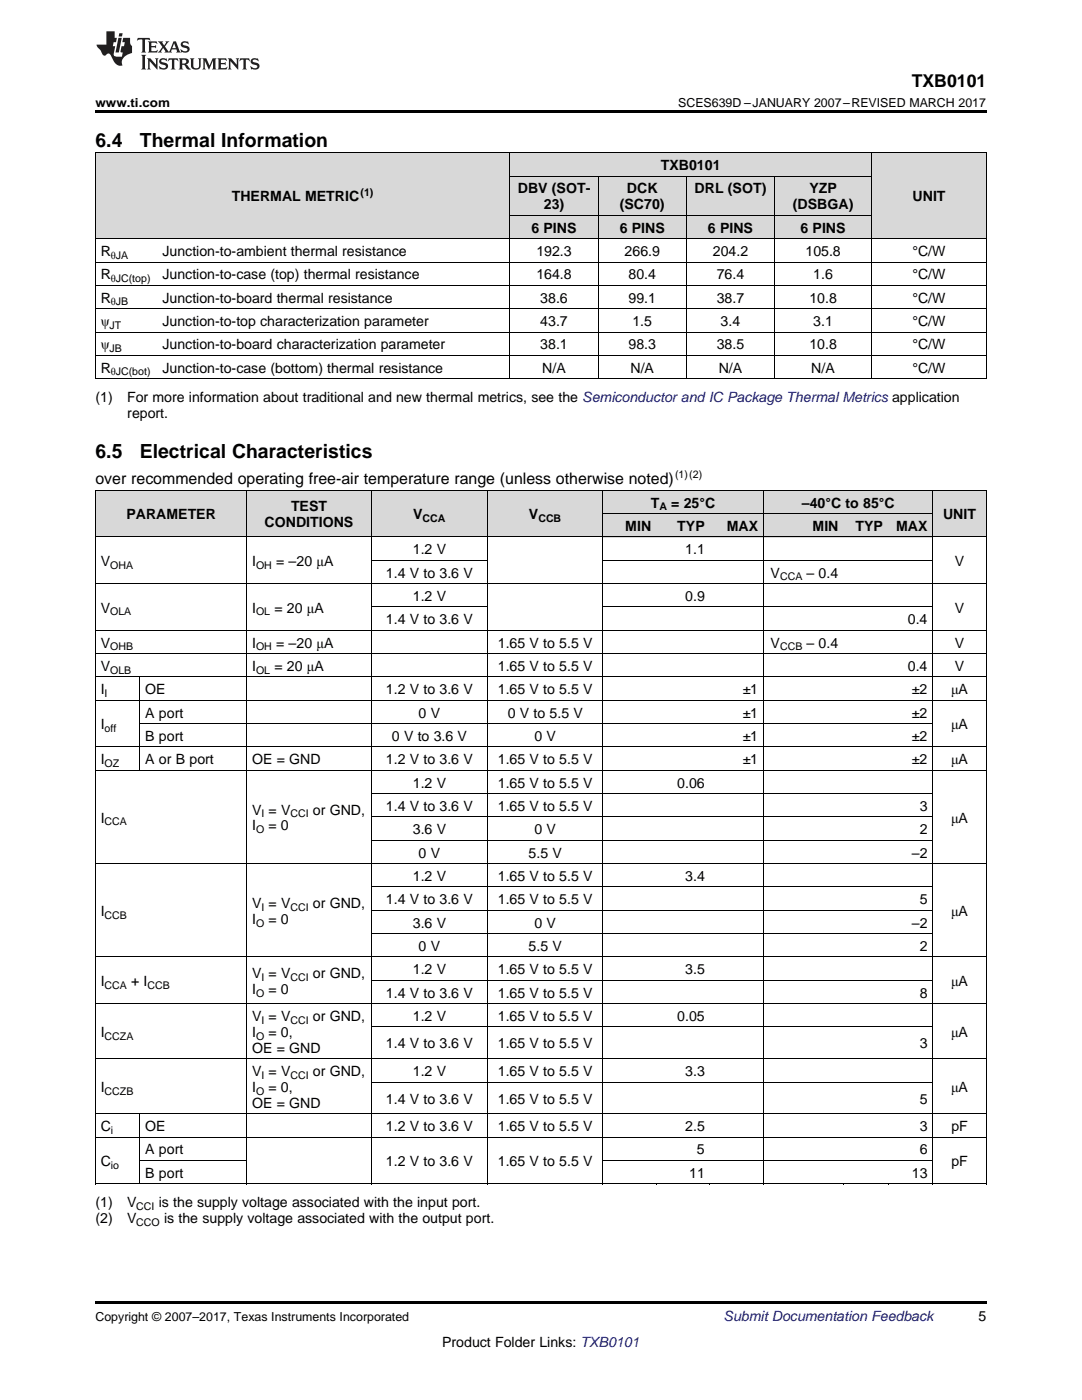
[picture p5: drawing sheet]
<svg xmlns="http://www.w3.org/2000/svg" width="216mm" height="279mm" viewBox="0 0 216 279" stroke-linecap="round" stroke-linejoin="round" font-family="sans-serif">
<defs><g id="words">
<g font-size="3.9">
<text x="19" y="29.3">6.4</text>
<text x="27.9" y="29.3">Thermal Information</text>
<text x="19" y="91.5">6.5</text>
<text x="27.9" y="91.5">Electrical Characteristics</text>
</g>
<text font-size="3.5" x="181.9" y="17.3">TXB0101</text>
<text font-size="3.2" x="19" y="96.6">over recommended operating free-air temperature range (unless otherwise noted)</text>
<g font-size="2.8">
<text x="131.9" y="33.9">TXB0101</text>
<text x="46.2" y="40.2">THERMAL METRIC</text>
<text x="103.3" y="38.6">DBV (SOT-</text>
<text x="108.5" y="41.8">23)</text>
<text x="123.7" y="41.8">(SC70)</text>
<text x="125.1" y="38.6">DCK</text>
<text x="138.6" y="38.6">DRL (SOT)</text>
<text x="158.2" y="41.8">(DSBGA)</text>
<text x="161.5" y="38.6">YZP</text>
<text x="182.1" y="40.2">UNIT</text>
<text x="106" y="46.4">6 PINS</text>
<text x="123.6" y="46.4">6 PINS</text>
<text x="141.3" y="46.4">6 PINS</text>
<text x="159.7" y="46.4">6 PINS</text>
<text x="20.1" y="51.1">R</text>
<text x="32.4" y="51.1">Junction-to-ambient thermal resistance</text>
<text x="107" y="51.1">192.3</text>
<text x="124.6" y="51.1">266.9</text>
<text x="142.2" y="51.1">204.2</text>
<text x="160.7" y="51.1">105.8</text>
<text x="182.1" y="51.1">°C/W</text>
<text x="20.1" y="55.7">R</text>
<text x="32.4" y="55.7">Junction-to-case (top) thermal resistance</text>
<text x="107" y="55.7">164.8</text>
<text x="125.4" y="55.7">80.4</text>
<text x="143" y="55.7">76.4</text>
<text x="162.3" y="55.7">1.6</text>
<text x="182.1" y="55.7">°C/W</text>
<text x="20.1" y="60.4">R</text>
<text x="20.1" y="65.1">ψ</text>
<text x="32.4" y="60.4">Junction-to-board thermal resistance</text>
<text x="32.4" y="65.1">Junction-to-top characterization parameter</text>
<text x="107.8" y="60.4">38.6</text>
<text x="107.8" y="65.1">43.7</text>
<text x="125.4" y="60.4">99.1</text>
<text x="126.2" y="65.1">1.5</text>
<text x="143" y="60.4">38.7</text>
<text x="143.8" y="65.1">3.4</text>
<text x="161.5" y="60.4">10.8</text>
<text x="162.3" y="65.1">3.1</text>
<text x="182.1" y="60.4">°C/W</text>
<text x="182.1" y="65.1">°C/W</text>
<text x="20.1" y="69.7">ψ</text>
<text x="32.4" y="69.7">Junction-to-board characterization parameter</text>
<text x="107.8" y="69.7">38.1</text>
<text x="125.4" y="69.7">98.3</text>
<text x="143" y="69.7">38.5</text>
<text x="161.5" y="69.7">10.8</text>
<text x="182.1" y="69.7">°C/W</text>
<text x="20.1" y="74.4">R</text>
<text x="32.4" y="74.4">Junction-to-case (bottom) thermal resistance</text>
<text x="108.2" y="74.4">N/A</text>
<text x="125.8" y="74.4">N/A</text>
<text x="143.4" y="74.4">N/A</text>
<text x="161.9" y="74.4">N/A</text>
<text x="182.1" y="74.4">°C/W</text>
<text x="19" y="80.2">(1)</text>
<text x="25.4" y="80.2">For more information about traditional and new thermal metrics, see the Semiconductor and IC Package Thermal Metrics application</text>
<text x="25.4" y="83.4">report.</text>
<text x="129.9" y="101.3">T</text>
<text x="133.9" y="101.3">= 25°C</text>
<text x="160" y="101.3">–40°C</text>
<text x="168.7" y="101.3">to 85°C</text>
<text x="25.2" y="103.6">PARAMETER</text>
<text x="52.8" y="105.2">CONDITIONS</text>
<text x="58.1" y="102">TEST</text>
<text x="82.4" y="103.6">V</text>
<text x="105.6" y="103.6">V</text>
<text x="124.8" y="105.9">MIN</text>
<text x="135.1" y="105.9">TYP</text>
<text x="145" y="105.9">MAX</text>
<text x="162.1" y="105.9">MIN</text>
<text x="170.7" y="105.9">TYP</text>
<text x="178.8" y="105.9">MAX</text>
<text x="188.2" y="103.6">UNIT</text>
<text x="20.1" y="112.9">V</text>
<text x="50.3" y="112.9">I</text>
<text x="55.1" y="112.9">= –20 μA</text>
<text x="82.4" y="110.6">1.2 V</text>
<text x="136.7" y="110.6">1.1</text>
<text x="190.5" y="112.9">V</text>
<text x="77" y="115.3">1.4 V to 3.6 V</text>
<text x="82.4" y="119.9">1.2 V</text>
<text x="136.7" y="119.9">0.9</text>
<text x="153.8" y="115.3">V</text>
<text x="160.9" y="115.3">– 0.4</text>
<text x="20.1" y="122.2">V</text>
<text x="50.3" y="122.2">I</text>
<text x="54.8" y="122.2">= 20 μA</text>
<text x="77" y="124.6">1.4 V to 3.6 V</text>
<text x="181.2" y="124.6">0.4</text>
<text x="190.5" y="122.2">V</text>
<text x="20.1" y="129.2">V</text>
<text x="50.3" y="129.2">I</text>
<text x="55.1" y="129.2">= –20 μA</text>
<text x="99.3" y="129.2">1.65 V to 5.5 V</text>
<text x="153.8" y="129.2">V</text>
<text x="160.9" y="129.2">– 0.4</text>
<text x="190.5" y="129.2">V</text>
<text x="20.1" y="133.9">V</text>
<text x="50.3" y="133.9">I</text>
<text x="54.8" y="133.9">= 20 μA</text>
<text x="99.3" y="133.9">1.65 V to 5.5 V</text>
<text x="181.2" y="133.9">0.4</text>
<text x="190.5" y="133.9">V</text>
<text x="20.1" y="138.5">I</text>
<text x="29" y="138.5">OE</text>
<text x="29" y="143.2">A port</text>
<text x="77" y="138.5">1.2 V to 3.6 V</text>
<text x="83.5" y="143.2">0 V</text>
<text x="99.3" y="138.5">1.65 V to 5.5 V</text>
<text x="101.3" y="143.2">0 V to 5.5 V</text>
<text x="148.2" y="138.5">±1</text>
<text x="148.2" y="143.2">±1</text>
<text x="182" y="138.5">±2</text>
<text x="182" y="143.2">±2</text>
<text x="189.8" y="138.5">μA</text>
<text x="20.1" y="145.5">I</text>
<text x="29" y="147.8">B port</text>
<text x="78.2" y="147.8">0 V to 3.6 V</text>
<text x="106.6" y="147.8">0 V</text>
<text x="148.2" y="147.8">±1</text>
<text x="182" y="147.8">±2</text>
<text x="189.8" y="145.5">μA</text>
<text x="20.1" y="152.5">I</text>
<text x="29" y="152.5">A or B port</text>
<text x="50.3" y="152.5">OE = GND</text>
<text x="77" y="152.5">1.2 V to 3.6 V</text>
<text x="99.3" y="152.5">1.65 V to 5.5 V</text>
<text x="148.2" y="152.5">±1</text>
<text x="182" y="152.5">±2</text>
<text x="189.8" y="152.5">μA</text>
<text x="77" y="161.8">1.4 V to 3.6 V</text>
<text x="82.4" y="157.2">1.2 V</text>
<text x="99.3" y="157.2">1.65 V to 5.5 V</text>
<text x="99.3" y="161.8">1.65 V to 5.5 V</text>
<text x="135.1" y="157.2">0.06</text>
<text x="183.5" y="161.8">3</text>
<text x="20.1" y="164.1">I</text>
<text x="50.3" y="162.6">V = V</text>
<text x="50.3" y="165.7">I</text>
<text x="53.6" y="165.7">= 0</text>
<text x="62.4" y="162.6">or GND,</text>
<text x="82.4" y="166.5">3.6 V</text>
<text x="106.6" y="166.5">0 V</text>
<text x="183.5" y="166.5">2</text>
<text x="189.8" y="164.1">μA</text>
<text x="83.5" y="171.1">0 V</text>
<text x="105.5" y="171.1">5.5 V</text>
<text x="182" y="171.1">–2</text>
<text x="82.4" y="175.8">1.2 V</text>
<text x="99.3" y="175.8">1.65 V to 5.5 V</text>
<text x="136.7" y="175.8">3.4</text>
<text x="20.1" y="182.8">I</text>
<text x="50.3" y="181.2">V = V</text>
<text x="50.3" y="184.4">I</text>
<text x="53.6" y="184.4">= 0</text>
<text x="62.4" y="181.2">or GND,</text>
<text x="77" y="180.4">1.4 V to 3.6 V</text>
<text x="82.4" y="185.1">3.6 V</text>
<text x="99.3" y="180.4">1.65 V to 5.5 V</text>
<text x="106.6" y="185.1">0 V</text>
<text x="182" y="185.1">–2</text>
<text x="183.5" y="180.4">5</text>
<text x="189.8" y="182.8">μA</text>
<text x="83.5" y="189.8">0 V</text>
<text x="105.5" y="189.8">5.5 V</text>
<text x="183.5" y="189.8">2</text>
<text x="20.1" y="196.7">I</text>
<text x="26.2" y="196.7">+ I</text>
<text x="50.3" y="195.2">V = V</text>
<text x="62.4" y="195.2">or GND,</text>
<text x="82.4" y="194.4">1.2 V</text>
<text x="99.3" y="194.4">1.65 V to 5.5 V</text>
<text x="136.7" y="194.4">3.5</text>
<text x="189.8" y="196.7">μA</text>
<text x="50.3" y="198.3">I</text>
<text x="50.3" y="203.7">V = V</text>
<text x="53.6" y="198.3">= 0</text>
<text x="62.4" y="203.7">or GND,</text>
<text x="77" y="199.1">1.4 V to 3.6 V</text>
<text x="82.4" y="203.7">1.2 V</text>
<text x="99.3" y="199.1">1.65 V to 5.5 V</text>
<text x="99.3" y="203.7">1.65 V to 5.5 V</text>
<text x="135.1" y="203.7">0.05</text>
<text x="183.5" y="199.1">8</text>
<text x="20.1" y="206.9">I</text>
<text x="50.3" y="206.9">I</text>
<text x="53.6" y="206.9">= 0,</text>
<text x="77" y="209.2">1.4 V to 3.6 V</text>
<text x="99.3" y="209.2">1.65 V to 5.5 V</text>
<text x="183.5" y="209.2">3</text>
<text x="189.8" y="206.9">μA</text>
<text x="50.3" y="210.1">OE = GND</text>
<text x="50.3" y="214.7">V = V</text>
<text x="62.4" y="214.7">or GND,</text>
<text x="82.4" y="214.7">1.2 V</text>
<text x="99.3" y="214.7">1.65 V to 5.5 V</text>
<text x="136.7" y="214.7">3.3</text>
<text x="20.1" y="217.9">I</text>
<text x="50.3" y="217.9">I</text>
<text x="50.3" y="221.1">OE = GND</text>
<text x="53.6" y="217.9">= 0,</text>
<text x="77" y="220.2">1.4 V to 3.6 V</text>
<text x="99.3" y="220.2">1.65 V to 5.5 V</text>
<text x="183.5" y="220.2">5</text>
<text x="189.8" y="217.9">μA</text>
<text x="20.1" y="225.7">C</text>
<text x="29" y="225.7">OE</text>
<text x="77" y="225.7">1.2 V to 3.6 V</text>
<text x="99.3" y="225.7">1.65 V to 5.5 V</text>
<text x="136.7" y="225.7">2.5</text>
<text x="183.5" y="225.7">3</text>
<text x="189.8" y="225.7">pF</text>
<text x="20.1" y="232.7">C</text>
<text x="29" y="230.4">A port</text>
<text x="77" y="232.7">1.2 V to 3.6 V</text>
<text x="99.3" y="232.7">1.65 V to 5.5 V</text>
<text x="139.1" y="230.4">5</text>
<text x="183.5" y="230.4">6</text>
<text x="189.8" y="232.7">pF</text>
<text x="29" y="235.1">B port</text>
<text x="137.5" y="235.1">11</text>
<text x="182" y="235.1">13</text>
<text x="19" y="240.9">(1)</text>
<text x="19" y="244.1">(2)</text>
<text x="25.4" y="240.9">V</text>
<text x="25.4" y="244.1">V</text>
<text x="31.7" y="240.9">is the supply voltage associated with the input port.</text>
<text x="32.7" y="244.1">is the supply voltage associated with the output port.</text>
<text x="195.3" y="263.6">5</text>
<text x="88.2" y="268.9">Product Folder Links: TXB0101</text>
</g>
<text font-size="2.8" fill="#0000c8" x="144.4" y="263.6">Submit Documentation Feedback</text>
<g font-size="2.5">
<text x="19" y="21.4">www.ti.com</text>
<text x="135.3" y="21.4">SCES639D –JANUARY 2007–REVISED MARCH 2017</text>
<text x="19" y="263.6">Copyright © 2007–2017, Texas Instruments Incorporated</text>
</g>
<g font-size="2.1">
<text x="71.9" y="39.1">(1)</text>
<text x="22.1" y="51.6">θJA</text>
<text x="22.1" y="56.3">θJC(top)</text>
<text x="21.9" y="65.6">JT</text>
<text x="22.1" y="61">θJB</text>
<text x="21.9" y="70.3">JB</text>
<text x="22.1" y="74.9">θJC(bot)</text>
<text x="134.7" y="95.4">(1)(2)</text>
<text x="131.6" y="101.8">A</text>
<text x="84.3" y="104.2">CCA</text>
<text x="107.4" y="104.2">CCB</text>
<text x="22" y="113.5">OHA</text>
<text x="51.1" y="113.5">OH</text>
<text x="155.6" y="115.8">CCA</text>
<text x="22" y="122.8">OLA</text>
<text x="51.1" y="122.8">OL</text>
<text x="22" y="129.8">OHB</text>
<text x="51.1" y="129.8">OH</text>
<text x="155.6" y="129.8">CCB</text>
<text x="22" y="134.4">OLB</text>
<text x="51.1" y="134.4">OL</text>
<text x="20.9" y="139.1">I</text>
<text x="20.9" y="146.1">off</text>
<text x="20.9" y="153.1">OZ</text>
<text x="20.9" y="164.7">CCA</text>
<text x="51.1" y="166.3">O</text>
<text x="52.2" y="163.1">I</text>
<text x="58" y="163.1">CCI</text>
<text x="20.9" y="183.3">CCB</text>
<text x="51.1" y="184.9">O</text>
<text x="52.2" y="181.8">I</text>
<text x="58" y="181.8">CCI</text>
<text x="20.9" y="197.3">CCA</text>
<text x="29.4" y="197.3">CCB</text>
<text x="52.2" y="195.7">I</text>
<text x="58" y="195.7">CCI</text>
<text x="51.1" y="198.9">O</text>
<text x="20.9" y="207.5">CCZA</text>
<text x="51.1" y="207.5">O</text>
<text x="52.2" y="204.3">I</text>
<text x="58" y="204.3">CCI</text>
<text x="52.2" y="215.3">I</text>
<text x="58" y="215.3">CCI</text>
<text x="20.9" y="218.5">CCZB</text>
<text x="51.1" y="218.5">O</text>
<text x="22.1" y="226.3">i</text>
<text x="22.1" y="233.3">io</text>
<text x="27.2" y="241.5">CCI</text>
<text x="27.2" y="244.7">CCO</text>
</g>
</g></defs>
<g fill="#d8d8d8">
<path d="M19 97.9h8.9v9.3h-8.9z"/>
<path d="M27.9 97.9h21.3v9.3h-21.3z"/>
<path d="M49.2 97.9h25v9.3h-25z"/>
<path d="M74.2 97.9h23.1v9.3h-23.1z"/>
<path d="M97.3 97.9h23.1v9.3h-23.1z"/>
<path d="M186.2 97.9h10.6v9.3h-10.6z"/>
<path d="M120.4 102.6h10.7v4.6h-10.7z"/>
<path d="M131.1 102.6h10.6v4.6h-10.6z"/>
<path d="M141.7 102.6h10.7v4.6h-10.7z"/>
<path d="M152.4 102.6h16v4.6h-16z"/>
<path d="M168.4 102.6h8.9v4.6h-8.9z"/>
<path d="M177.3 102.6h8.9v4.6h-8.9z"/>
<path d="M120.4 97.9h10.7v4.7h-10.7z"/>
<path d="M131.1 97.9h10.6v4.7h-10.6z"/>
<path d="M141.7 97.9h10.7v4.7h-10.7z"/>
<path d="M152.4 97.9h16v4.7h-16z"/>
<path d="M168.4 97.9h8.9v4.7h-8.9z"/>
<path d="M177.3 97.9h8.9v4.7h-8.9z"/>
<path d="M19 30.6h12.4v17.1h-12.4z"/>
<path d="M31.4 30.6h70.4v17.1h-70.4z"/>
<path d="M174 30.6h22.8v17.1h-22.8z"/>
<path d="M101.8 43h17.6v4.7h-17.6z"/>
<path d="M119.4 43h17.6v4.7h-17.6z"/>
<path d="M137 43h17.6v4.7h-17.6z"/>
<path d="M154.6 43h19.4v4.7h-19.4z"/>
<path d="M101.8 35.2h17.6v7.8h-17.6z"/>
<path d="M119.4 35.2h17.6v7.8h-17.6z"/>
<path d="M137 35.2h17.6v7.8h-17.6z"/>
<path d="M154.6 35.2h19.4v7.8h-19.4z"/>
<path d="M101.8 30.6h17.6v4.6h-17.6z"/>
<path d="M119.4 30.6h17.6v4.6h-17.6z"/>
<path d="M137 30.6h17.6v4.6h-17.6z"/>
<path d="M154.6 30.6h19.4v4.6h-19.4z"/>
</g>
<g fill="#000">
<path d="M19 22h177.8v.5h-177.8zM19 75.6h.2zM101.7 75.6h.1zM119.3 75.6h.1zM136.9 75.6h.1zM154.5 75.6h.1zM173.8 75.6h.2zM196.7 75.6h.1zM19 236.3h.2zM49.1 236.3h.1zM74 236.3h.2zM97.2 236.3h.1z"/>
<path d="M120.3 236.3h.1zM131 236.3h.1zM141.6 236.3h.1zM152.3 236.3h.1zM168.3 236.3h.1zM177.2 236.3h.1zM186.1 236.3h.1zM196.7 236.3h.1zM19 259.7h177.8v.5h-177.8z"/>
</g>
<g fill="none" stroke="#000" stroke-width=".2">
<path d="M19 30.5h177.8M19.1 30.5v45.1M101.7 30.5v45.1M101.8 35.2h72.1M119.3 35.2v40.4M136.9 35.2v40.4M154.5 35.2v40.4M173.9 30.5v45.1M196.8 30.5v45.1M19 57h177.8M19 52.3h177.8M19 47.6h177.8"/>
<path d="M101.8 43h72.1M19 75.6h177.8M19 70.9h177.8M19 66.3h177.8M19 61.6h177.8M19 97.8h177.8M19.1 97.9v138.4M49.2 97.9v138.4M74.1 97.9v138.4M97.2 97.9v138.4M120.3 97.9v138.4M152.3 97.9v138.4"/>
<path d="M186.1 97.9v138.4M196.8 97.9v138.4M19 116.5h177.8M19 107.2h177.8M74.2 111.8h23.1M120.4 111.8h65.8M120.4 102.5h65.8M19 139.8h177.8M19 135.1h177.8M19 130.4h177.8M19 125.8h177.8M27.9 135.1v18.7"/>
<path d="M74.2 121.1h23.1M120.4 121.1h65.8M19 153.7h177.8M19 149.1h177.8M27.9 144.4h158.3M74.2 158.4h112M19 172.3h177.8M74.2 177h112M74.2 167.7h112M74.2 163h112M19 191h177.8M74.2 195.6h112"/>
<path d="M74.2 186.3h112M74.2 181.7h112M19 211.3h177.8M19 200.3h177.8M74.2 216h112M74.2 204.9h112M19 236.3h177.8M19 227h177.8M19 222.3h177.8M27.9 222.3v14M27.9 231.6h21.3M120.4 231.6h65.8"/>
</g>
<g fill="#231f20">
<path d="M27.5 7.6l-.1 .5 .4-.2h.6v.1v2.1l-.2 .4h1l-.3-.4v-2.1l.1-.1h.5l.5 .2-.2-.5zM29.5 8.3l.2 .3v1.5l-.2 .4h1.8l.2-.6a1.04 1.04 0 0 1-1.3 .2v-.7h.6l.3 .2v-.6l-.3 .2h-.6v-.6l.8-.1 .4 .3-.2-.5zM31.5 8.3l.9 1.1-.9 1.1h.8l-.2-.2 .5-.7 .4 .7-.2 .2h1.5l-.1-.2 .1-.4h.9l.1 .4-.2 .2h1l-.3-.3-.7-1.9h-.5l-.9 2-.8-1 .9-1h-.8l.1 .3-.3 .5-.4-.6 .2-.2zM34.7 8.6l.4 1h-.7zM36.3 8.4a.63 .63 0 0 0-.2 .7 .63 .63 0 0 0 .6 .4l.6 .2 .1 .2a.75 .75 0 0 1-.7 .4 .75 .75 0 0 1-.6-.5l.1 .7 .1-.1a1.11 1.11 0 0 0 1.5-.6 1.13 1.13 0 0 0-1.2-.8l-.1-.4a1.04 1.04 0 0 1 1.2 .2l-.2-.5-.1 .1-.5-.2zM28.2 10.9l.2 .4v2.2l-.2 .4h1l-.3-.4v-2.2l.3-.4zM29.3 11.6l.3 .4v1.5l-.3 .4h.8l-.2-.4v-1.3l1.5 1.7v-1.9l.2-.4h-.7l.2 .4v.9l-1.1-1.3zM32 11.8a.62 .62 0 0 0-.2 .7 .62 .62 0 0 0 .6 .4l.6 .1 .1 .3a.76 .76 0 0 1-.7 .3 .76 .76 0 0 1-.6-.4l.1 .7 .1-.1a1.11 1.11 0 0 0 1.5-.6 1.13 1.13 0 0 0-1.2-.8l-.1-.4a1.04 1.04 0 0 1 1.2 .2l-.2-.6-.1 .1-.5-.1zM33.7 11.6l-.2 .6a.61 .61 0 0 1 .8-.3v1.6l-.2 .4h.9l-.2-.4v-1.6a.63 .63 0 0 1 .8 .3l-.2-.6zM35.6 11.6l.3 .4v1.5l-.3 .4h1l-.2-.2v-.8l.5 .2a.76 .76 0 0 0 1.2 .7l-1-1a.58 .58 0 0 0 .6-.5 .58 .58 0 0 0-.5-.6zM36.4 11.9h.1a.45 .45 0 0 1 .5 .1 .45 .45 0 0 1 .1 .5l-.7 .2zM37.9 11.6l.2 .2a2.17 2.17 0 0 0 .3 1.9 .99 .99 0 0 0 1.6-.6v-1.1l.2-.4h-.7l.2 .2a1.92 1.92 0 0 1-.2 1.8 .6 .6 0 0 1-.9-.5v-1.1l.2-.4zM40.4 11.6l.2 .4v1.5l-.2 .4h.7l-.2-.4v-1.4l.8 1.8 .8-1.8v1.4l-.2 .4h.9l-.2-.4v-1.5l.2-.4h-.8l-.6 1.5-.6-1.5zM43.4 11.6l.2 .4v1.5l-.2 .4h1.8l.2-.6a1.04 1.04 0 0 1-1.3 .1v-.6h.5l.4 .2v-.6l-.4 .2h-.5v-.7h.8l.3 .3-.1-.6zM45.5 11.6l.2 .4v1.5l-.2 .4h.7l-.2-.4v-1.3l1.5 1.7v-1.9l.2-.4h-.7l.2 .4v.9l-1.1-1.3zM47.9 11.6l-.1 .6a.61 .61 0 0 1 .8-.3v1.6l-.3 .4h1l-.3-.4 .1-1.6a.63 .63 0 0 1 .7 .3l-.1-.6zM50.2 11.8a.62 .62 0 0 0-.2 .7 .62 .62 0 0 0 .6 .4l.6 .1 .2 .3a.76 .76 0 0 1-.8 .3 .76 .76 0 0 1-.6-.4l.1 .7 .2-.1a1.11 1.11 0 0 0 1.5-.6 1.13 1.13 0 0 0-1.3-.8l-.1-.4a1.04 1.04 0 0 1 1.2 .2l-.1-.6-.2 .1-.5-.1z"/>
<path d="M21.2 6.3v2.6h-1.9l.1 .4 .7 .9a.91 .91 0 0 0 1 .8 .56 .56 0 0 1 .5-.3 .56 .56 0 0 1 .5 .3l.4 .8a1.53 1.53 0 0 0 1.9 1.2 1.54 1.54 0 0 1 1-2.1l.9-.3v-1.4a1.52 1.52 0 0 1-.3-1.6h-1.4l-.2 .8h.5l-.2 .8h-.4l-.2 1v.2l.4 .1-.2 .8a1.93 1.93 0 0 1-1.6-.3l.3-1.8h-.5l.2-.8h.4l.2-.8h-.4v-1.3zM23.6 7.6l-.6 2.9h.7l.6-2.9zM23.8 6.6l-.1 .7h.6l.2-.7z"/>
</g>
<use href="#words"/>
</svg>
